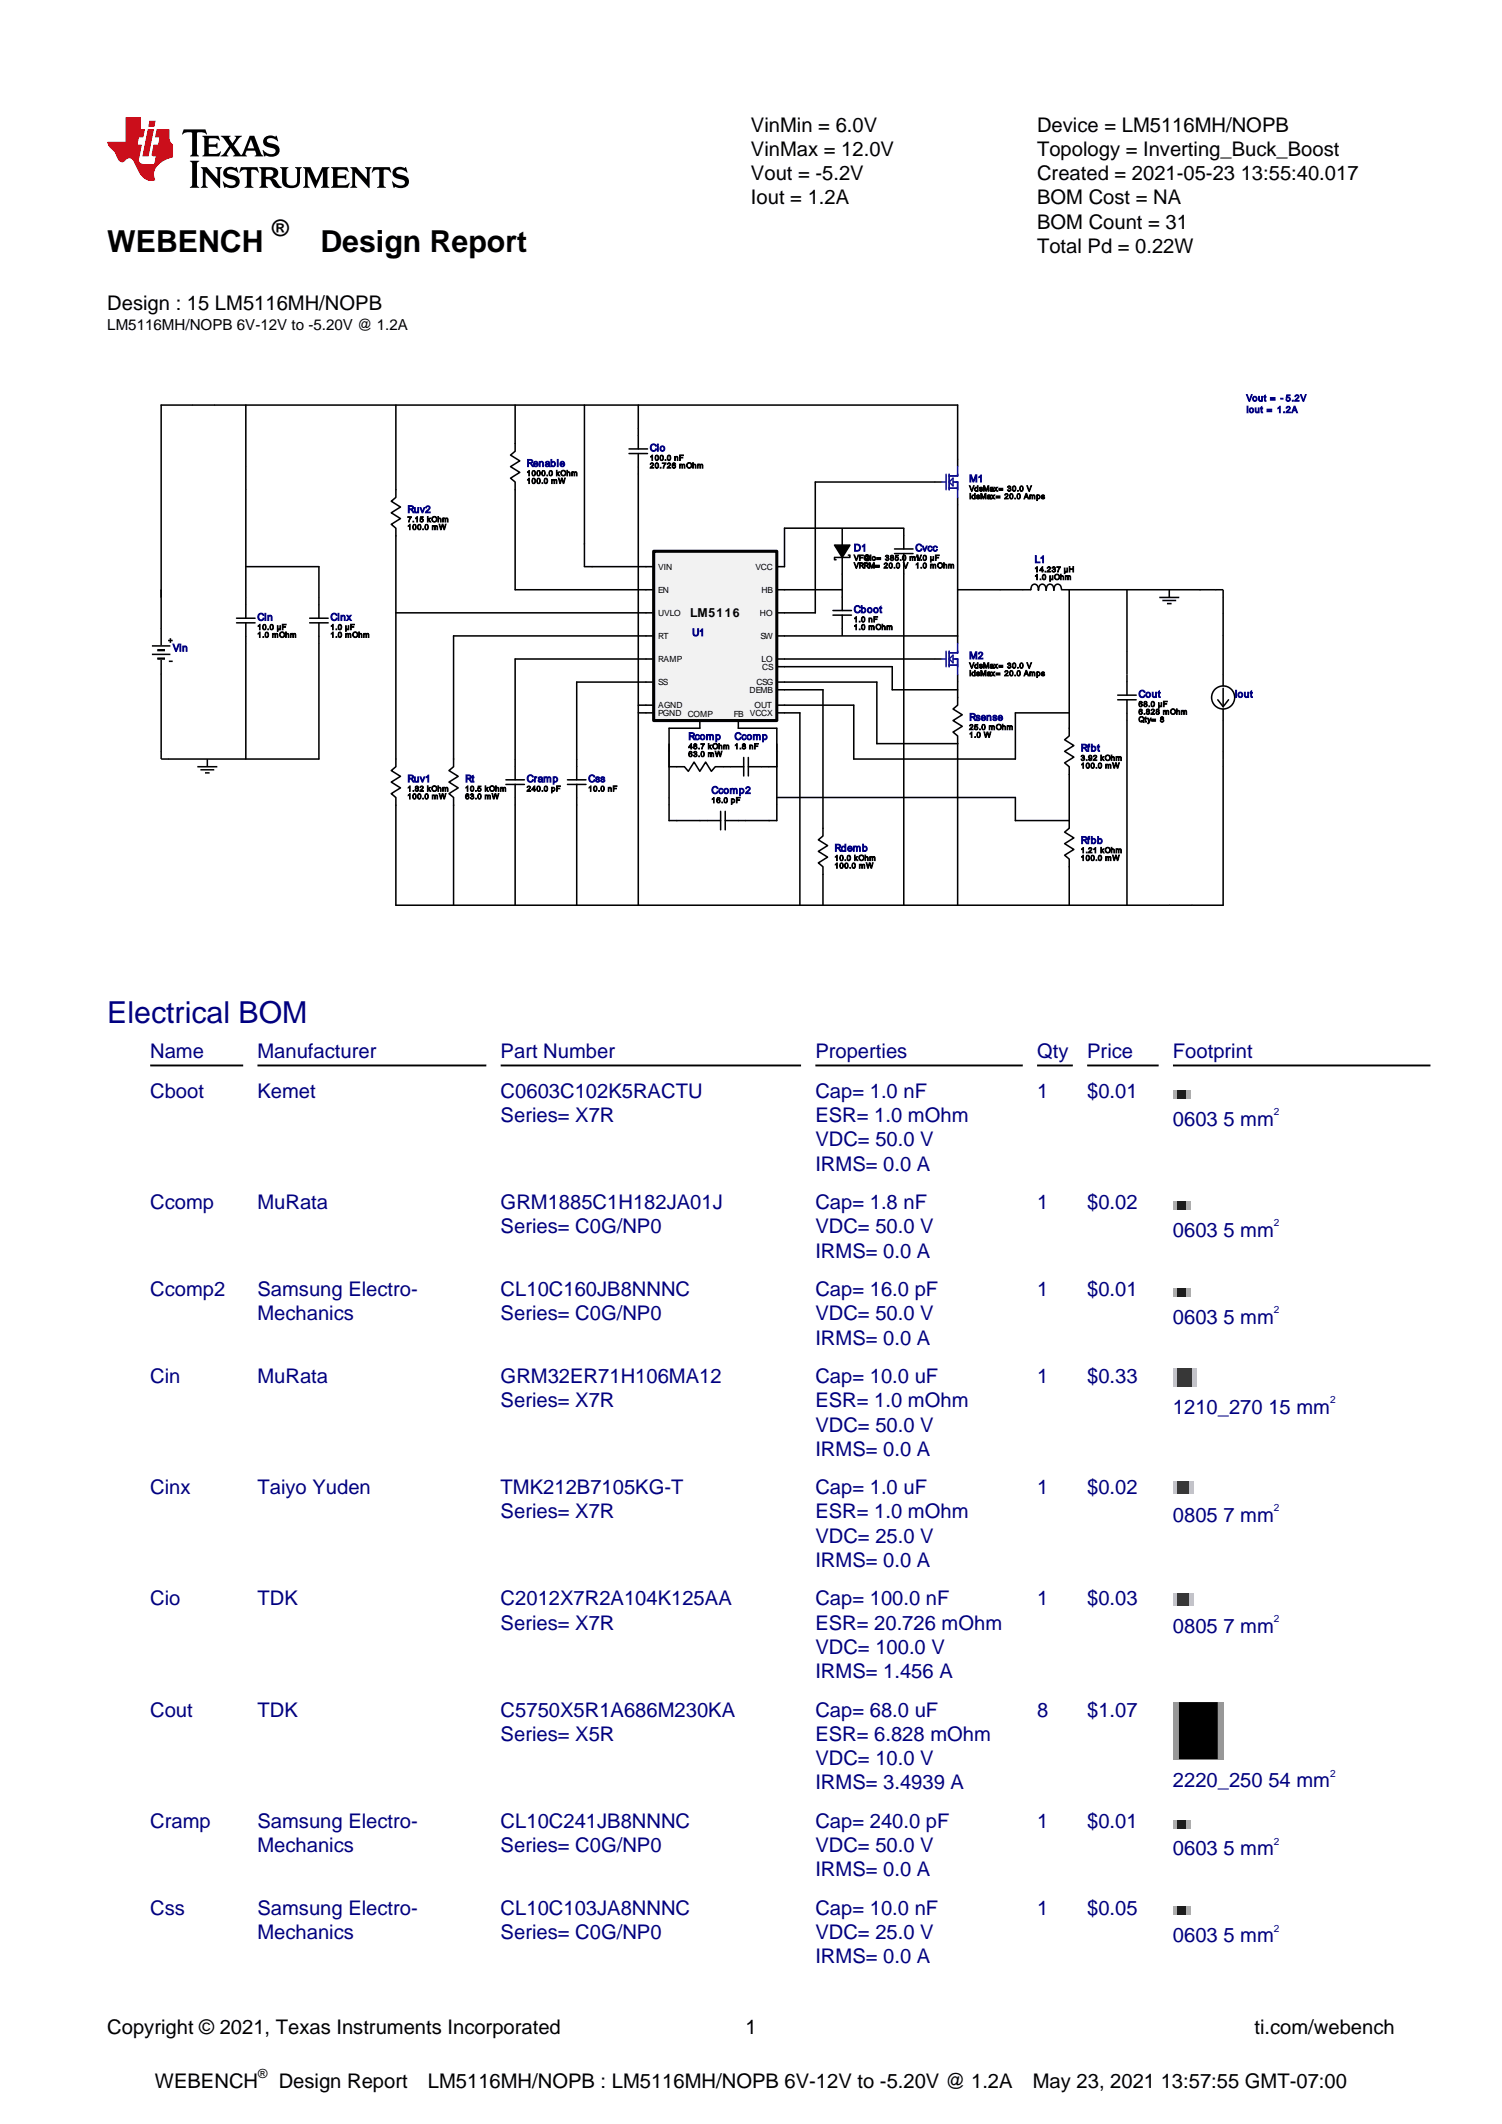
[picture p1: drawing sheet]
<svg xmlns="http://www.w3.org/2000/svg" width="210mm" height="297mm" viewBox="0 0 210 297" stroke-linecap="round" stroke-linejoin="round" font-family="sans-serif">
<defs><g id="words">
<g font-size="4.2">
<text x="15" y="35.3">WEBENCH</text>
<text x="44.8" y="35.3">Design Report</text>
</g>
<text font-size="4.2" fill="#000080" x="15" y="143">Electrical BOM</text>
<text font-size="3.2" x="38" y="33">®</text>
<g font-size="2.8">
<text x="105" y="18.4">VinMin = 6.0V</text>
<text x="105" y="21.8">VinMax = 12.0V</text>
<text x="145" y="18.4">Device = LM5116MH/NOPB</text>
<text x="145" y="21.8">Topology = Inverting_Buck_Boost</text>
<text x="105" y="25.2">Vout = -5.2V</text>
<text x="105" y="28.6">Iout = 1.2A</text>
<text x="145" y="25.2">Created = 2021-05-23 13:55:40.017</text>
<text x="145" y="28.6">BOM Cost = NA</text>
<text x="145" y="32">BOM Count = 31</text>
<text x="145" y="35.3">Total Pd = 0.22W</text>
<text x="15" y="43.4">Design : 15 LM5116MH/NOPB</text>
<text x="15" y="284.4">Copyright © 2021, Texas Instruments Incorporated</text>
<text x="104.2" y="284.4">1</text>
<text x="175.4" y="284.4">ti.com/webench</text>
<text x="21.7" y="292">WEBENCH</text>
<text x="39" y="292">Design Report</text>
<text x="59.8" y="292">LM5116MH/NOPB : LM5116MH/NOPB 6V-12V to -5.20V @ 1.2A</text>
<text x="144.4" y="292">May 23, 2021 13:57:55 GMT-07:00</text>
</g>
<g font-size="2.8" fill="#000080">
<text x="21" y="147.9">Name</text>
<text x="36" y="147.9">Manufacturer</text>
<text x="70" y="147.9">Part Number</text>
<text x="114" y="147.9">Properties</text>
<text x="145" y="147.9">Qty</text>
<text x="152" y="147.9">Price</text>
<text x="164" y="147.9">Footprint</text>
<text x="21" y="153.5">Cboot</text>
<text x="36" y="153.5">Kemet</text>
<text x="70" y="153.5">C0603C102K5RACTU</text>
<text x="114" y="153.5">Cap= 1.0 nF</text>
<text x="145" y="153.5">1</text>
<text x="152" y="153.5">$0.01</text>
<text x="70" y="156.9">Series= X7R</text>
<text x="114" y="156.9">ESR= 1.0 mOhm</text>
<text x="114" y="160.3">VDC= 50.0 V</text>
<text x="164" y="157.4">0603 5 mm</text>
<text x="114" y="163.7">IRMS= 0.0 A</text>
<text x="21" y="169.1">Ccomp</text>
<text x="36" y="169.1">MuRata</text>
<text x="70" y="169.1">GRM1885C1H182JA01J</text>
<text x="70" y="172.5">Series= C0G/NP0</text>
<text x="114" y="169.1">Cap= 1.8 nF</text>
<text x="114" y="172.5">VDC= 50.0 V</text>
<text x="145" y="169.1">1</text>
<text x="152" y="169.1">$0.02</text>
<text x="164" y="172.9">0603 5 mm</text>
<text x="114" y="175.9">IRMS= 0.0 A</text>
<text x="21" y="181.2">Ccomp2</text>
<text x="36" y="181.2">Samsung Electro-</text>
<text x="36" y="184.6">Mechanics</text>
<text x="70" y="181.2">CL10C160JB8NNNC</text>
<text x="70" y="184.6">Series= C0G/NP0</text>
<text x="114" y="181.2">Cap= 16.0 pF</text>
<text x="114" y="184.6">VDC= 50.0 V</text>
<text x="145" y="181.2">1</text>
<text x="152" y="181.2">$0.01</text>
<text x="164" y="185.1">0603 5 mm</text>
<text x="114" y="188">IRMS= 0.0 A</text>
<text x="21" y="193.4">Cin</text>
<text x="36" y="193.4">MuRata</text>
<text x="70" y="193.4">GRM32ER71H106MA12</text>
<text x="70" y="196.8">Series= X7R</text>
<text x="114" y="193.4">Cap= 10.0 uF</text>
<text x="114" y="196.8">ESR= 1.0 mOhm</text>
<text x="145" y="193.4">1</text>
<text x="152" y="193.4">$0.33</text>
<text x="164" y="197.7">1210_270 15 mm</text>
<text x="114" y="200.2">VDC= 50.0 V</text>
<text x="114" y="203.6">IRMS= 0.0 A</text>
<text x="21" y="208.9">Cinx</text>
<text x="36" y="208.9">Taiyo Yuden</text>
<text x="70" y="208.9">TMK212B7105KG-T</text>
<text x="114" y="208.9">Cap= 1.0 uF</text>
<text x="145" y="208.9">1</text>
<text x="152" y="208.9">$0.02</text>
<text x="70" y="212.3">Series= X7R</text>
<text x="114" y="212.3">ESR= 1.0 mOhm</text>
<text x="114" y="215.7">VDC= 25.0 V</text>
<text x="164" y="212.8">0805 7 mm</text>
<text x="114" y="219.1">IRMS= 0.0 A</text>
<text x="21" y="224.5">Cio</text>
<text x="36" y="224.5">TDK</text>
<text x="70" y="224.5">C2012X7R2A104K125AA</text>
<text x="70" y="227.9">Series= X7R</text>
<text x="114" y="224.5">Cap= 100.0 nF</text>
<text x="114" y="227.9">ESR= 20.726 mOhm</text>
<text x="145" y="224.5">1</text>
<text x="152" y="224.5">$0.03</text>
<text x="114" y="231.3">VDC= 100.0 V</text>
<text x="164" y="228.3">0805 7 mm</text>
<text x="114" y="234.6">IRMS= 1.456 A</text>
<text x="21" y="240">Cout</text>
<text x="36" y="240">TDK</text>
<text x="70" y="240">C5750X5R1A686M230KA</text>
<text x="70" y="243.4">Series= X5R</text>
<text x="114" y="240">Cap= 68.0 uF</text>
<text x="114" y="243.4">ESR= 6.828 mOhm</text>
<text x="145" y="240">8</text>
<text x="152" y="240">$1.07</text>
<text x="114" y="246.8">VDC= 10.0 V</text>
<text x="114" y="250.2">IRMS= 3.4939 A</text>
<text x="164" y="249.9">2220_250 54 mm</text>
<text x="21" y="255.6">Cramp</text>
<text x="36" y="255.6">Samsung Electro-</text>
<text x="70" y="255.6">CL10C241JB8NNNC</text>
<text x="114" y="255.6">Cap= 240.0 pF</text>
<text x="145" y="255.6">1</text>
<text x="152" y="255.6">$0.01</text>
<text x="36" y="259">Mechanics</text>
<text x="70" y="259">Series= C0G/NP0</text>
<text x="114" y="259">VDC= 50.0 V</text>
<text x="114" y="262.4">IRMS= 0.0 A</text>
<text x="164" y="259.4">0603 5 mm</text>
<text x="21" y="267.7">Css</text>
<text x="36" y="267.7">Samsung Electro-</text>
<text x="70" y="267.7">CL10C103JA8NNNC</text>
<text x="114" y="267.7">Cap= 10.0 nF</text>
<text x="145" y="267.7">1</text>
<text x="152" y="267.7">$0.05</text>
<text x="36" y="271.1">Mechanics</text>
<text x="70" y="271.1">Series= C0G/NP0</text>
<text x="114" y="271.1">VDC= 25.0 V</text>
<text x="114" y="274.5">IRMS= 0.0 A</text>
<text x="164" y="271.6">0603 5 mm</text>
</g>
<text font-size="2.1" x="15" y="46.2">LM5116MH/NOPB 6V-12V to -5.20V @ 1.2A</text>
<text font-size="1.8" x="36.1" y="290.6">®</text>
<text font-size="1.7" x="96.5" y="86.3">LM5116</text>
<g font-size="1.4" fill="#000080">
<text x="73.6" y="65.2">Renable</text>
<text x="90.9" y="63.1">Cio</text>
<text x="57" y="71.7">Ruv2</text>
<text x="135.5" y="67.4">M1</text>
<text x="119.4" y="77.1">D1</text>
<text x="128" y="77.1">Cvcc</text>
<text x="144.7" y="78.7">L1</text>
<text x="36" y="86.8">Cin</text>
<text x="46.2" y="86.8">Cinx</text>
<text x="96.8" y="88.9">U1</text>
<text x="119.4" y="85.7">Cboot</text>
<text x="24.1" y="91.1">Vin</text>
<text x="135.5" y="92.1">M2</text>
<text x="135.5" y="100.8">Rsense</text>
<text x="159.2" y="97.5">Cout</text>
<text x="172.6" y="97.5">Iout</text>
<text x="96.2" y="103.4">Rcomp</text>
<text x="102.7" y="103.4">Ccomp</text>
<text x="151.1" y="105.1">Rfbt</text>
<text x="57" y="109.4">Ruv1</text>
<text x="65" y="109.4">Rt</text>
<text x="73.6" y="109.4">Cramp</text>
<text x="82.2" y="109.4">Css</text>
<text x="99.5" y="111">Ccomp2</text>
<text x="116.7" y="119">Rdemb</text>
<text x="151.1" y="118">Rfbb</text>
<text x="178.1" y="155.9">2</text>
<text x="178.1" y="171.5">2</text>
<text x="178.1" y="183.6">2</text>
<text x="186" y="196.2">2</text>
<text x="178.1" y="211.3">2</text>
<text x="178.1" y="226.9">2</text>
<text x="186" y="248.4">2</text>
<text x="178.1" y="258">2</text>
<text x="178.1" y="270.1">2</text>
</g>
<g font-size="1.3" fill="#000080">
<text x="174.2" y="56.1">Vout = - 5.2V</text>
<text x="174.2" y="57.7">Iout = 1.2A</text>
</g>
<g font-size="1.2">
<text x="92" y="79.7">VIN</text>
<text x="92" y="82.9">EN</text>
<text x="105.6" y="79.7">VCC</text>
<text x="106.5" y="82.9">HB</text>
<text x="92" y="86.1">UVLO</text>
<text x="92" y="89.4">RT</text>
<text x="106.2" y="86.1">HO</text>
<text x="106.3" y="89.4">SW</text>
<text x="92" y="92.6">RAMP</text>
<text x="92" y="95.8">SS</text>
<text x="105.8" y="95.8">CSG</text>
<text x="106.5" y="92.6">LO</text>
<text x="106.6" y="93.7">CS</text>
<text x="92" y="99">AGND</text>
<text x="92" y="100.1">PGND</text>
<text x="96.2" y="100.2">COMP</text>
<text x="102.6" y="100.2">FB VCCX</text>
<text x="104.8" y="96.9">DEMB</text>
<text x="105.5" y="99">OUT</text>
</g>
<g font-size="1.1">
<text x="90.9" y="64.4">100.0 nF</text>
<text x="90.9" y="65.5">20.726 mOhm</text>
<text x="73.6" y="66.5">1000.0 kOhm</text>
<text x="73.6" y="67.6">100.0 mW</text>
<text x="135.5" y="68.7">VdsMax= 30.0 V</text>
<text x="135.5" y="69.8">IdsMax= 20.0 Amps</text>
<text x="57" y="73">7.15 kOhm</text>
<text x="57" y="74.1">100.0 mW</text>
<text x="119.4" y="78.4">VF@Io= 385.0 mV</text>
<text x="119.4" y="79.5">VRRM= 20.0 V</text>
<text x="128" y="78.4">1.0 µF</text>
<text x="128" y="79.5">1.0 mOhm</text>
<text x="144.7" y="80">14.237 µH</text>
<text x="144.7" y="81.1">1.0 µOhm</text>
<text x="36" y="88.1">10.0 µF</text>
<text x="36" y="89.1">1.0 mOhm</text>
<text x="46.2" y="88.1">1.0 µF</text>
<text x="46.2" y="89.1">1.0 mOhm</text>
<text x="119.4" y="87">1.0 nF</text>
<text x="119.4" y="88.1">1.0 mOhm</text>
<text x="135.5" y="93.4">VdsMax= 30.0 V</text>
<text x="135.5" y="94.5">IdsMax= 20.0 Amps</text>
<text x="159.2" y="98.8">68.0 µF</text>
<text x="159.2" y="99.9">6.828 mOhm</text>
<text x="159.2" y="101">Qty= 8</text>
<text x="96.2" y="104.7">48.7 kOhm 1.8 nF</text>
<text x="96.2" y="105.8">63.0 mW</text>
<text x="135.5" y="102">25.0 mOhm</text>
<text x="135.5" y="103.1">1.0 W</text>
<text x="151.1" y="106.4">3.92 kOhm</text>
<text x="151.1" y="107.4">100.0 mW</text>
<text x="57" y="110.7">1.82 kOhm</text>
<text x="57" y="111.7">100.0 mW</text>
<text x="65" y="110.7">10.5 kOhm</text>
<text x="65" y="111.7">63.0 mW</text>
<text x="73.6" y="110.7">240.0 pF</text>
<text x="82.2" y="110.7">10.0 nF</text>
<text x="99.5" y="112.3">16.0 pF</text>
<text x="151.1" y="119.3">1.21 kOhm</text>
<text x="116.7" y="120.3">10.0 kOhm</text>
<text x="116.7" y="121.4">100.0 mW</text>
<text x="151.1" y="120.3">100.0 mW</text>
</g>
</g></defs>
<path d="M55.2 23.5a.81 .81 0 0 0-.3 .9 .81 .81 0 0 0 .8 .6l.7 .2 .2 .3a.65 .65 0 0 1-1 .4l-.7-.6-.1 .1 .2 .9h.2l.1-.2a1.41 1.41 0 0 0 1.8-.4 .87 .87 0 0 0-.8-1.2l-.7-.2-.2-.2a.57 .57 0 0 1 .8-.4l.7 .5 .1-.1-.2-.7-.2 .1a1.29 1.29 0 0 0-1.4 0zM52.2 23.4l-.2 .7v.1a.78 .78 0 0 1 1-.5v2.1v.2l-.3 .2v.1h1.2v-.1l-.2-.2-.1-.2 .1-2.1a.83 .83 0 0 1 .9 .5l.1-.1-.2-.7zM49 23.4l.3 .4v2l-.1 .2-.2 .3h.9l-.2-.3-.1-.2 .1-1.7 1.9 2.2h.1v-2.5l.2-.4h-.9l.3 .2v1.4l-1.5-1.6zM46.3 23.4l.2 .2 .1 .2v2l-.1 .2-.2 .3h2.3l.3-.7-.1-.1a1.45 1.45 0 0 1-1.6 .4v-1h.9l.3 .2v-.8l-.3 .3h-.9v-.7v-.1l.2-.1a1.25 1.25 0 0 1 1.3 .4l.1-.1-.3-.6zM42.4 23.4l.2 .2 .1 .2v2l-.1 .2-.2 .3h.9l-.3-.3v-.2v-1.8l1.1 2.3 1-2.3v1.8v.2l-.2 .3h1.2l-.3-.3v-.2v-2v-.2l.3-.2h-1.1l-.8 1.8-.8-1.8zM39.2 23.4l.2 .2v.2v1.5a1.24 1.24 0 0 0 1.7 1 .9 .9 0 0 0 .8-1l.1-1.7 .2-.2h-1l.3 .2v.2v1.5a.76 .76 0 0 1-.6 .7 .76 .76 0 0 1-.8-.4v-1.8v-.2l.2-.2zM37.2 23.8a1.01 1.01 0 0 1 1 .1 .52 .52 0 0 1 0 .6 .52 .52 0 0 1-.5 .2h-.5zM36.3 23.4l.2 .2v.2v2v.2l-.2 .3h1.2l-.3-.3v-.9a.71 .71 0 0 1 .9 .6 .83 .83 0 0 0 1.3 .4 1.13 1.13 0 0 1-.7-.7l-.6-.5a.76 .76 0 0 0 .8-.7 .76 .76 0 0 0-.8-.8zM33.7 23.4l-.2 .7v.1a.78 .78 0 0 1 1-.5v2.1v.2l-.3 .2v.1h1.2v-.1l-.2-.2-.1-.2 .1-2.1a.83 .83 0 0 1 .9 .5l.1-.1-.2-.7zM31.5 23.5a.81 .81 0 0 0-.3 .9 .81 .81 0 0 0 .8 .6l.8 .2 .2 .3a.65 .65 0 0 1-1 .4l-.8-.6-.1 .1 .3 .9h.1l.1-.2a1.41 1.41 0 0 0 1.9-.4 .87 .87 0 0 0-.9-1.2l-.7-.2-.2-.2a.57 .57 0 0 1 .9-.4l.6 .5 .1-.1-.2-.7-.2 .1a1.29 1.29 0 0 0-1.4 0zM28.1 23.4l.3 .4v2l-.1 .2-.2 .3h.9l-.2-.3-.1-.2 .1-1.7 1.9 2.2h.1v-2.5l.2-.4h-.9l.3 .2v1.4l-1.5-1.6zM26.6 22.5l.2 .2 .1 .3v2.8l-.1 .2-.2 .2v.1h1.3v-.1l-.3-.2-.1-.2v-2.8l.1-.3 .3-.2zM37.1 19.2a.81 .81 0 0 0-.3 .9 .81 .81 0 0 0 .8 .5l.7 .2 .2 .3a.64 .64 0 0 1-.9 .4l-.8-.5h-.1l.2 .9h.2l.1-.2a1.4 1.4 0 0 0 1.8-.4 .87 .87 0 0 0-.8-1.2l-.7-.2-.2-.2a.57 .57 0 0 1 .8-.4l.7 .5 .1-.1-.2-.7-.2 .1a1.28 1.28 0 0 0-1.4 .1zM35.1 19.5l.4 1.2h-.9zM30.9 19l.4 .4 .7 1-.6 1-.6 .4v.1h1.1l-.2-.3 .5-.9 .6 .9-.2 .3h1.9l-.2-.3 .2-.5h1.2l.1 .5-.2 .3h1.2l-.3-.5-1-2.4h-.6l-.9 2.3-.3 .4-1-1.4 .6-.9 .5-.3v-.1h-1l.2 .2-.5 .9-.5-.8 .2-.3zM28.3 19l.2 .2 .1 .3v1.9l-.1 .2-.2 .3h2.3l.3-.7-.1-.1a1.45 1.45 0 0 1-1.6 .4v-1l.9 .1 .3 .2v-.8h-.1l-.2 .2h-.9v-.7v-.1l.2-.1a1.25 1.25 0 0 1 1.3 .4l.1-.1-.3-.6zM25.7 18.1l-.3 .7h.1a1.15 1.15 0 0 1 1.3-.3l.1 2.9-.1 .2-.2 .3h1.2l-.2-.3-.1-.2v-2.7l.1-.2h.2a1.06 1.06 0 0 1 1.1 .3h.1l-.3-.7z" fill="#000"/>
<path d="M20.9 16.9l-.2 .8h.9l.2-.8zM20.7 18.1l-.8 3.8h.9l.7-3.8zM17.6 16.4v3.4h-2.6a2.07 2.07 0 0 0 .9 1.4l.4 .6a1.11 1.11 0 0 0 .8 .9l.3-.1a.73 .73 0 0 1 .6-.4 .73 .73 0 0 1 .7 .4l.2 .4a3.4 3.4 0 0 0 1.8 2.2 1.3 1.3 0 0 0 1 0 1.84 1.84 0 0 1 .8-2.4l.8-.5 .9-.3v-1.8a1.13 1.13 0 0 1-.5-1v-1.1h-1.8l-.2 1.1h.6l-.2 1h-.6l-.3 1.2a.38 .38 0 0 0 .2 .5h.4l-.2 1.1a4 4 0 0 1-2-.2 1.19 1.19 0 0 1-.1-1l.3-1.6h-.6l.2-1h.6l.3-1.1h-.6v-1.7z" fill="#f00000"/>
<g fill="none" stroke="#000" stroke-width=".22">
<path d="M26.8 56.6h3.3M89.2 59.9v2.9M81.7 76v3.2M87.9 62.8h2.6M87.9 63.4h2.6M89.2 63.4v2.9M116.7 76.2h2.1l-1 1.7zM117.8 73.9v6.4M118.6 77.6h.2v.3h-2.1v.4h.2M125.1 76.8h2.6M125.1 77.4h2.6M126.4 73.9v2.9"/>
<path d="M126.4 77.4v2.9M130.7 67.4h1M133.9 64.2v1M133.9 69.6v1M22.5 82.5v1M33.1 86.4h2.6M33.1 87.1h2.6M34.4 83.5v2.9M34.4 87.1v2.9M43.3 86.4h2.6M43.3 87.1h2.6M44.6 83.5v2.9"/>
<path d="M44.6 87.1v2.9M116.5 85.4h2.5M116.5 86h2.5M117.8 82.5v2.9M117.8 86v2.9M130.7 92.1h1M133.9 88.9v1.1M133.9 94.3v1.1M139.8 82.5h4.3M144.1 82.4v-.1a.53 .53 0 0 1 .6-.6 .53 .53 0 0 1 .5 .6v.2v-.1a.58 .58 0 0 1 .8-.7l.2 .4 .1 .4v-.1a.58 .58 0 0 1 .7-.7l.3 .4v.4l.1-.1a.58 .58 0 0 1 .7-.7l.2 .2 .1 .6h1.1M156.3 97.2h2.6M156.3 97.9h2.6"/>
<path d="M157.6 94.3v2.9M157.6 97.9v2.9M63.4 106.1v1.1l-.6 .5 1.3 .9-1.3 .8 1.3 .8-1.3 .8 .6 .5v1.1M70.7 109h2.6M70.7 109.7h2.6M72 106.1v2.9M72 109.7v2.9M79.3 109h2.6M79.3 109.7h2.6M80.6 106.1v2.9M80.6 109.7v2.9M93.5 111.5v3.2h7.3"/>
<path d="M100.8 113.5v2.5M101.4 113.5v2.5M108.6 111.5v3.2h-7.2M115.1 115.8v1.1l-.7 .5 1.3 .8-1.3 .8 1.3 .9-1.3 .8 .7 .5v1.1M149.5 101.8v1.1l-.7 .5 1.3 .9-1.3 .8 1.3 .8-1.3 .8 .7 .5v1.1M163.5 126.6h3.2"/>
</g>
<path d="M116.7 76.2h2.1l-1 1.7z" fill="#000"/>
<g fill="none" stroke="#00f" stroke-width=".22">
<path d="M131.7 67.4h.6M132.3 66.3v2.2M132.7 66.3v2.2M132.7 68.3h1.2M132.7 67.4l.5-.5v1zM133.2 67.4h.7v2.2M133.9 65.2v1.3h-1.2M131.7 92.1h.6M132.3 91.1v2.1M132.7 91.1v2.1M132.7 92.1l.5-.5v1.1zM132.7 93h1.2"/>
<path d="M133.2 92.1h.7v2.2M133.9 90v1.3h-1.2"/>
</g>
<path d="M91.4 77.1h17.2v23.7h-17.2z" fill="#f2f2f2"/>
<path d="M91.4 77.1h17.2v23.7h-17.2z" fill="none" stroke="#000" stroke-width=".43"/>
<g fill="none" stroke="#000" stroke-width=".22">
<path d="M26.8 56.6h-4.3v33.6M30.1 56.6h103.8v7.6M34.4 56.6v26.9M55.3 56.6v13l-.6 .5 1.3 .8-1.3 .8 1.3 .8-1.3 .8 .6 .6v32.2v1.1l-.6 .5 1.3 .9-1.3 .8 1.3 .8-1.3 .8 .6 .5v15.1h108.2M72 56.6v6.5l-.6 .5 1.3 .8-1.3 .8 1.3 .9-1.3 .8 .6 .5v15.1h19.4M81.7 56.6v19.4M89.2 56.6v3.3M34.4 79.2h10.2v4.3M81.7 79.2h9.7M89.2 66.3v60.3M126.4 73.9h-16.7v5.3h-1.1M130.7 67.4h-16.7v18.3h-5.4"/>
<path d="M133.9 70.6v18.3h-25.3M21.2 90.3h2.6M21.2 91.5h2.6M22 92.1h1.1M22 90.9h1.1M22 91h1.1M22 92h1.1M23.5 89.6h.6M23.6 92.5h.5M23.8 89.2v.7M34.4 90v16.1M44.6 90v16.1h-22.1v-13.8"/>
<path d="M55.3 85.7h36.1M89.2 98.6h2.2M89.2 99.7h2.2M91.4 88.9h-28v17.2M91.4 92.1h-19.4v14M91.4 95.4h-10.8v10.7M108.6 98.6h10.8v7.5h22.6v-6.4h7.5M108.6 95.4h14v8.6h11.3M108.6 96.5h6.5v19.3M108.6 93.2h16.1v3.3h9.2M108.6 99.7h3.2v26.9M117.8 80.3v2.2h-9.2"/>
<path d="M126.4 80.3v46.3M130.7 92.1h-22.1M133.9 95.4v3.2l-.7 .5 1.3 .8-1.3 .9 1.3 .8-1.3 .8 .7 .5v1.1M133.9 82.5h5.9M157.6 82.5v11.8M162.1 83.5h2.8M162.5 84h1.9M163.2 84.4h.6M163.5 82.5v1M170.3 97.9l.7 .9M171 95.9a1.61 1.61 0 0 0-1.6 1.6 1.61 1.61 0 0 0 1.6 1.6M171 95.9a1.61 1.61 0 0 1 1.6 1.6 1.61 1.61 0 0 1-1.6 1.6"/>
<path d="M171 95.9v-13.4h-21.5v19.3M171 96.2v2.6M171 99.1v27.5h-4.3M171.8 97.9l-.8 .9M27.6 107.2h2.8M28 107.6h2M28.7 108.1h.6M29 106.1v1.1M63.4 112.6v14M72 112.6v14M80.6 112.6v14M93.5 107.2h2.2l.5 .7 .8-1.3 .8 1.3 .9-1.3 .8 1.3 .5-.7h4"/>
<path d="M97.8 100.8v1h-4.3v9.7M103.2 100.8v1h5.4v9.7h33.4v3.2h7.5M104 105.9v2.6M104.6 107.2h4M104.6 105.9v2.6M133.9 104v22.6M149.5 108.3v6.4M149.5 114.7v1.1l-.7 .6 1.3 .8-1.3 .8 1.3 .8-1.3 .8 .7 .5v6.5M157.6 100.8v25.8M115.1 122.3v4.3"/>
</g>
<path d="M16 149h3" fill="none" stroke="#fff" stroke-width=".26"/>
<path d="M21 149h13M36 149h32M70 149h42M114 149h29M145 149h5M152 149h10M164 149h36" fill="none" stroke="#000" stroke-width=".26"/>
<path d="M164 152.4h2.4v1.2h-2.4z" fill="#b3b3b3"/>
<path d="M164.6 152.4h1.2v1.2h-1.2z" fill="#1a1a1a"/>
<path d="M164 167.9h2.4v1.3h-2.4z" fill="#b3b3b3"/>
<path d="M164.6 167.9h1.2v1.3h-1.2z" fill="#1a1a1a"/>
<path d="M164 180.1h2.4v1.2h-2.4z" fill="#b3b3b3"/>
<path d="M164.6 180.1h1.2v1.2h-1.2z" fill="#1a1a1a"/>
<path d="M164 191.4h3.2v2.5h-3.2z" fill="#cbcbcb"/>
<path d="M164.6 191.4h2v2.5h-2z" fill="#363636"/>
<path d="M164 207.2h2.8v1.7h-2.8z" fill="#cbcbcb"/>
<path d="M164.6 207.2h1.6v1.7h-1.6z" fill="#363636"/>
<path d="M164 222.7h2.8v1.8h-2.8z" fill="#cbcbcb"/>
<path d="M164.6 222.7h1.6v1.8h-1.6z" fill="#363636"/>
<path d="M164 238h7.1v8h-7.1z" fill="#999"/>
<g fill="#000">
<path d="M164.9 238.1h5.3v7.8h-5.3z"/>
<path d="M165 238.2h5.1v7.6h-5.1zM164.8 238v8h5.5v-8z"/>
</g>
<path d="M164 254.5h2.4v1.2h-2.4z" fill="#b3b3b3"/>
<path d="M164.6 254.5h1.2v1.2h-1.2z" fill="#1a1a1a"/>
<path d="M164 266.6h2.4v1.2h-2.4z" fill="#b3b3b3"/>
<path d="M164.6 266.6h1.2v1.2h-1.2z" fill="#1a1a1a"/>
<use href="#words"/>
</svg>
